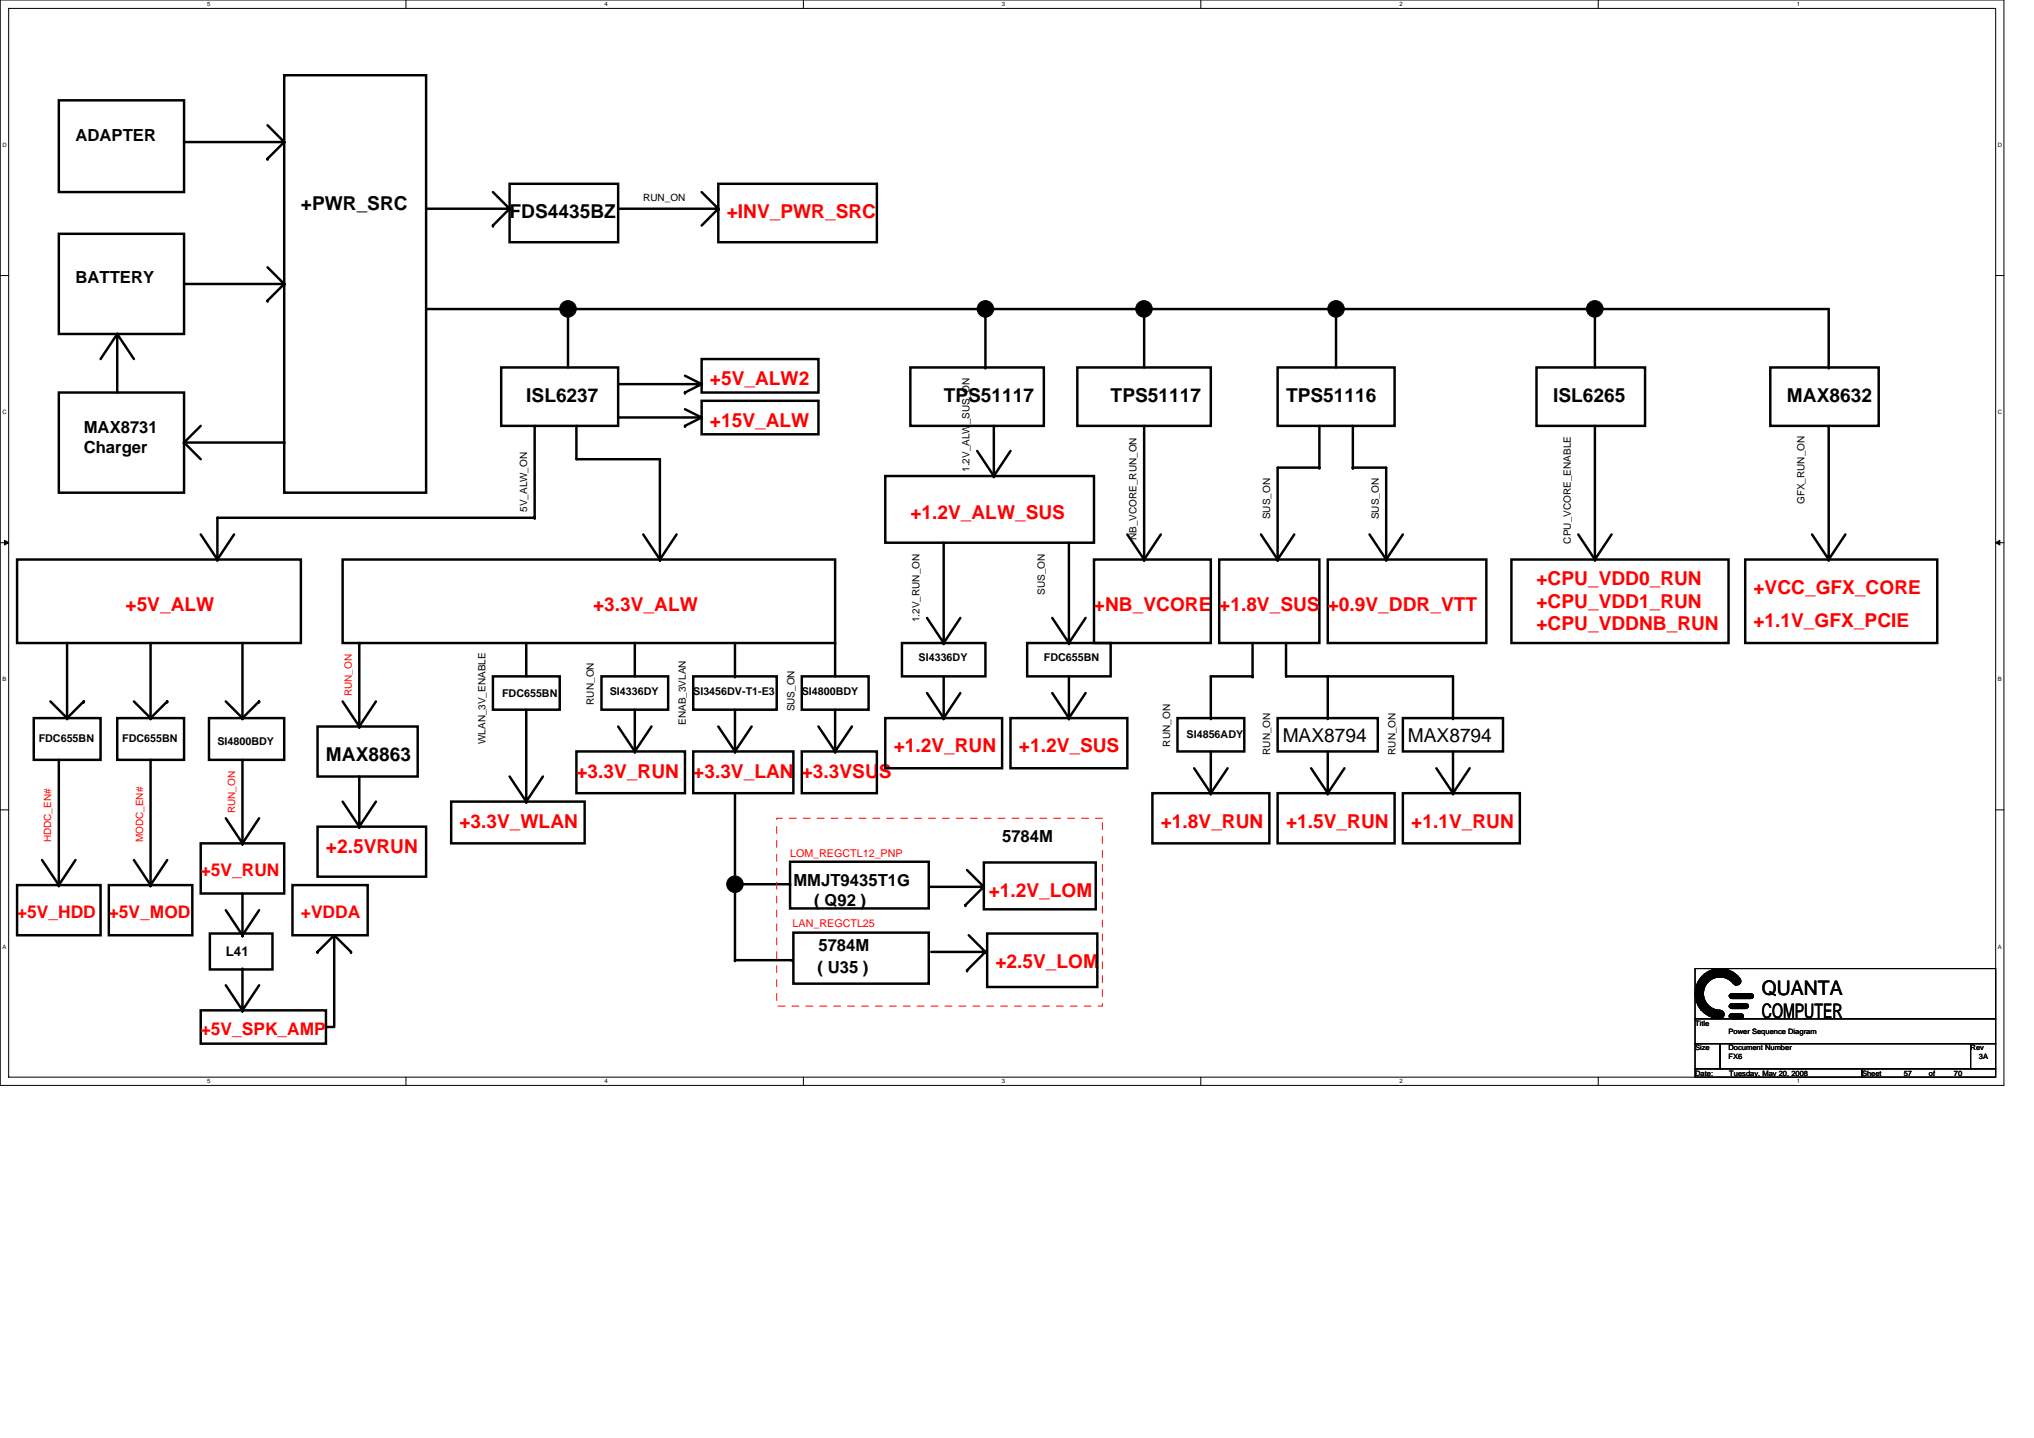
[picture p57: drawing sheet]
<svg xmlns="http://www.w3.org/2000/svg" width="297mm" height="210mm" viewBox="0 0 297 210" stroke-linecap="round" stroke-linejoin="round" font-family="sans-serif">
<defs><g id="words">
<g font-size="2.9">
<text x="257.3" y="145.3">QUANTA</text>
<text x="257.3" y="148.7">COMPUTER</text>
</g>
<g font-size="2.8">
<text x="43.9" y="30.6">+PWR_SRC</text>
<text x="74.4" y="31.9">FDS4435BZ</text>
<text x="76.9" y="58.7">ISL6237</text>
<text x="137.8" y="58.7">TPS51117</text>
<text x="162.2" y="58.7">TPS51117</text>
<text x="187.8" y="58.7">TPS51116</text>
<text x="226.8" y="58.7">ISL6265</text>
<text x="261" y="58.7">MAX8632</text>
<text x="47.6" y="111.1">MAX8863</text>
<text x="187.3" y="108.3">MAX8794</text>
<text x="205.6" y="108.3">MAX8794</text>
</g>
<g font-size="2.8" fill="#f00">
<text x="106.1" y="31.9">+INV_PWR_SRC</text>
<text x="103.7" y="56.2">+5V_ALW2</text>
<text x="103.7" y="62.3">+15V_ALW</text>
<text x="132.9" y="75.7">+1.2V_ALW_SUS</text>
<text x="18.3" y="89.2">+5V_ALW</text>
<text x="86.6" y="89.2">+3.3V_ALW</text>
<text x="159.8" y="89.2">+NB_VCORE</text>
<text x="178.1" y="89.2">+1.8V_SUS</text>
<text x="193.9" y="89.2">+0.9V_DDR_VTT</text>
<text x="224.4" y="85.5">+CPU_VDD0_RUN</text>
<text x="224.4" y="88.8">+CPU_VDD1_RUN</text>
<text x="256.1" y="86.7">+VCC_GFX_CORE</text>
<text x="224.4" y="92.1">+CPU_VDDNB_RUN</text>
<text x="256.1" y="91.6">+1.1V_GFX_PCIE</text>
<text x="84.2" y="113.5">+3.3V_RUN</text>
<text x="101.2" y="113.5">+3.3V_LAN</text>
<text x="117.1" y="113.5">+3.3VSUS</text>
<text x="130.5" y="109.9">+1.2V_RUN</text>
<text x="148.8" y="109.9">+1.2V_SUS</text>
<text x="47.6" y="124.5">+2.5VRUN</text>
<text x="67.1" y="120.9">+3.3V_WLAN</text>
<text x="169.5" y="120.9">+1.8V_RUN</text>
<text x="187.8" y="120.9">+1.5V_RUN</text>
<text x="206.1" y="120.9">+1.1V_RUN</text>
<text x="144.4" y="131">+1.2V_LOM</text>
<text x="145.4" y="141.3">+2.5V_LOM</text>
</g>
<g font-size="2.5" fill="#f00">
<text x="29.3" y="128">+5V_RUN</text>
<text x="2.5" y="134">+5V_HDD</text>
<text x="15.9" y="134">+5V_MOD</text>
<text x="43.9" y="134">+VDDA</text>
<text x="29.3" y="151.1">+5V_SPK_AMP</text>
</g>
<g font-size="2.4">
<text x="11" y="20.6">ADAPTER</text>
<text x="11" y="41.3">BATTERY</text>
<text x="12.2" y="63.2">MAX8731</text>
<text x="12.2" y="66.1">Charger</text>
<text x="146.3" y="123">5784M</text>
<text x="115.9" y="129.4">MMJT9435T1G</text>
<text x="118.9" y="132.2">( Q92 )</text>
<text x="119.4" y="142.1">( U35 )</text>
<text x="119.5" y="138.8">5784M</text>
</g>
<text font-size="1.9" x="33" y="139.6">L41</text>
<g font-size="1.6">
<text x="73.3" y="101.8">FDC655BN</text>
<text x="89" y="101.5">SI4336DY</text>
<text x="101.2" y="101.5">SI3456DV-T1-E3</text>
<text x="117.1" y="101.5">SI4800BDY</text>
<text x="134.2" y="96.6">SI4336DY</text>
<text x="152.4" y="96.6">FDC655BN</text>
<text x="173.3" y="107.8">SI4856ADY</text>
<text x="5.6" y="108.4">FDC655BN</text>
<text x="17.8" y="108.4">FDC655BN</text>
<text x="31.7" y="108.8">SI4800BDY</text>
</g>
<g font-size="1.6" fill="#f00">
<text x="115.4" y="125.2">LOM_REGCTL12_PNP</text>
<text x="115.8" y="135.4">LAN_REGCTL25</text>
</g>
<g font-size="1.5">
<text x="93.9" y="29.4">RUN_ON</text>
<text x="141.6" y="68.9" transform="rotate(-90 141.6 68.9)">1.2V_ALW_SUS_ON</text>
<text x="77" y="74.7" transform="rotate(-90 77 74.7)">5V_ALW_ON</text>
<text x="185.5" y="75.8" transform="rotate(-90 185.5 75.8)">SUS_ON</text>
<text x="201.4" y="75.8" transform="rotate(-90 201.4 75.8)">SUS_ON</text>
<text x="263.5" y="73.6" transform="rotate(-90 263.5 73.6)">GFX_RUN_ON</text>
<text x="166" y="78.9" transform="rotate(-90 166 78.9)">NB_VCORE_RUN_ON</text>
<text x="229.4" y="79.4" transform="rotate(-90 229.4 79.4)">CPU_VCORE_ENABLE</text>
<text x="152.6" y="86.8" transform="rotate(-90 152.6 86.8)">SUS_ON</text>
<text x="134.3" y="90.8" transform="rotate(-90 134.3 90.8)">1.2V_RUN_ON</text>
<text x="86.7" y="102.9" transform="rotate(-90 86.7 102.9)">RUN_ON</text>
<text x="100.2" y="105.8" transform="rotate(-90 100.2 105.8)">ENAB_3VLAN</text>
<text x="116" y="103.9" transform="rotate(-90 116 103.9)">SUS_ON</text>
<text x="70.9" y="108.6" transform="rotate(-90 70.9 108.6)">WLAN_3V_ENABLE</text>
<text x="170.9" y="109" transform="rotate(-90 170.9 109)">RUN_ON</text>
<text x="185.5" y="110.2" transform="rotate(-90 185.5 110.2)">RUN_ON</text>
<text x="203.8" y="110.2" transform="rotate(-90 203.8 110.2)">RUN_ON</text>
</g>
<g font-size="1.5" fill="#f00">
<text x="51.4" y="101.7" transform="rotate(-90 51.4 101.7)">RUN_ON</text>
<text x="34.3" y="118.8" transform="rotate(-90 34.3 118.8)">RUN_ON</text>
<text x="7.5" y="123" transform="rotate(-90 7.5 123)">HDDC_EN#</text>
<text x="20.9" y="123" transform="rotate(-90 20.9 123)">MODC_EN#</text>
</g>
<g font-size="1.1">
<text x="247.5" y="149.8">Title</text>
<text x="247.5" y="153.4">Size</text>
<text x="252.4" y="153.4">Document Number</text>
<text x="252.4" y="154.6">FX6</text>
<text x="252.4" y="151">Power Sequence Diagram</text>
<text x="287.8" y="153.4">Rev</text>
<text x="289" y="154.6">3A</text>
<text x="247.5" y="157.1">Date:</text>
<text x="252.5" y="157.1">Tuesday, May 20, 2008</text>
<text x="271.9" y="157.1">Sheet</text>
<text x="278" y="157.1">57</text>
<text x="281.7" y="157.1">of</text>
<text x="285.3" y="157.1">70</text>
</g>
<g font-size=".9">
<text x="30.3" y=".9">5</text>
<text x="88.3" y=".9">4</text>
<text x="146.3" y=".9">3</text>
<text x="204.4" y=".9">2</text>
<text x="262.4" y=".9">1</text>
<text x=".4" y="21.5">D</text>
<text x="291.8" y="21.5">D</text>
<text x=".4" y="60.5">C</text>
<text x="291.8" y="60.5">C</text>
<text x=".4" y="99.5">B</text>
<text x="291.8" y="99.5">B</text>
<text x=".4" y="138.5">A</text>
<text x="291.8" y="138.5">A</text>
<text x="30.3" y="158.2">5</text>
<text x="88.3" y="158.2">4</text>
<text x="146.3" y="158.2">3</text>
<text x="204.4" y="158.2">2</text>
<text x="262.4" y="158.2">1</text>
</g>
</g></defs>
<path d="M0 0h292.6v158.5h-292.6zM1.3 1.2h290.1v156.1h-290.1z" fill="none" stroke="#000" stroke-width=".15"/>
<g fill="#fff">
<path d="M30.3 .1h.4v1h-.4z"/>
<path d="M30.3 157.4h.4v1h-.4z"/>
</g>
<path d="M59.3 0v1.2M59.3 157.3v1.2" fill="none" stroke="#000" stroke-width=".15"/>
<g fill="#fff">
<path d="M88.3 .1h.4v1h-.4z"/>
<path d="M88.3 157.4h.4v1h-.4z"/>
</g>
<path d="M117.3 0v1.2M117.3 157.3v1.2" fill="none" stroke="#000" stroke-width=".15"/>
<g fill="#fff">
<path d="M146.3 .1h.5v1h-.5z"/>
<path d="M146.3 157.4h.5v1h-.5z"/>
</g>
<path d="M175.4 0v1.2M175.4 157.3v1.2" fill="none" stroke="#000" stroke-width=".15"/>
<g fill="#fff">
<path d="M204.4 .1h.4v1h-.4z"/>
<path d="M204.4 157.4h.4v1h-.4z"/>
</g>
<path d="M233.4 0v1.2M233.4 157.3v1.2" fill="none" stroke="#000" stroke-width=".15"/>
<g fill="#fff">
<path d="M262.4 .1h.5v1h-.5z"/>
<path d="M262.4 157.4h.5v1h-.5z"/>
<path d="M.4 20.7h.6v1h-.6z"/>
<path d="M291.8 20.7h.6v1h-.6z"/>
<path d="M.4 59.7h.6v1h-.6z"/>
<path d="M291.8 59.7h.6v1h-.6z"/>
</g>
<path d="M0 40.2h1.3M291.4 40.2h1.3" fill="none" stroke="#000" stroke-width=".15"/>
<g fill="#fff">
<path d="M.4 98.7h.5v1h-.5z"/>
<path d="M291.8 98.7h.5v1h-.5z"/>
</g>
<path d="M0 79.2h1.3M291.4 79.2h1.3" fill="none" stroke="#000" stroke-width=".15"/>
<path d="M.7 78.9l.6 .3-.6 .4zM291.4 79.2l.7-.3v.7z" fill="#000" stroke="#000" stroke-width=".15"/>
<g fill="#fff">
<path d="M.4 137.8h.5v.9h-.5z"/>
<path d="M291.8 137.8h.5v.9h-.5z"/>
</g>
<g fill="none" stroke="#000" stroke-width=".15">
<path d="M0 118.3h1.3M291.4 118.3h1.3M247.5 141.4h43.9v7.4h-43.9zM247.5 148.8h43.9v3.6h-43.9zM247.5 152.4h3.7v3.7h-3.7zM247.5 156.1h24.4v1.2h-24.4zM247.7 144.2v1.7l.1 .4v-2.4l.1-.3v3.1l.1 .1v-3.4l.2-.2v3.8l.1 .2v-4.2l.1-.1v4.6M248.5 147.5v-4.7l.1-.1v5h.2v-1.9l.1 .3v1.7l.1 .1v-1.6l.1 .3v1.4l.2 .1v-1.4l.1 .1v1.5h.1v-1.4l.1 .1v1.4h.1v-1.2l.2 .1v1.1l.1 .1v-1.2l.1 .1v1.1h.1v-1M248.8 142.4v2.1l.1-.4v-1.7l.1-.1v1.6l.1-.2v-1.5l.2-.2v1.5l.1-.1v-1.5h.1v1.4l.1-.1v-1.3l.1-.1v1.2l.2-.1v-1.1l.1-.1v1.2M250.2 141.9a3.4 3.4 0 0 1 3.9 1.6M250.2 142.7a2.58 2.58 0 0 1 3.2 1.2M250.2 142.6a2.7 2.7 0 0 1 3.4 1.3"/>
<path d="M250.2 142.5a2.78 2.78 0 0 1 3.4 1.1M250.2 142.3a2.96 2.96 0 0 1 3.6 1.5M250.2 142.2a3.1 3.1 0 0 1 3.7 1.5M250.2 142.1a3.2 3.2 0 0 1 3.7 1.4M250.2 141.7a3.5 3.5 0 0 1 4 1.6M250.2 147.4v.1h.2v1h.1v-1h.1v1.1h-.2l.3-1.1M250.2 141.6v1.2l-.1-.1v-1zM250.3 141.8a3.4 3.4 0 0 1 3.8 1.6M250.4 141.7v1M250.7 147.5h.1M250.7 147.5v1.1l.1-.1v-1l.1 .3v.8h.2v-.9h.1v.9h.1v-.9h.2v.9l.1-.1v-.7l.1 .1v.5M251.2 141.4a3.6 3.6 0 0 1 2.8 1.4"/>
<path d="M251.2 141.4a3.7 3.7 0 0 0-3.7 3.7 3.7 3.7 0 0 0 3.7 3.6M251.2 142.7a2.43 2.43 0 0 1 1.9 .9M251.2 142.7a2.42 2.42 0 0 0-2.4 2.4 2.42 2.42 0 0 0 2.4 2.4M251.2 141.4l-1.1 .2M251.2 142.7l-.9 .1M251.2 152.4h36.6v3.7h-36.6zM252.7 145.2h3.3v.1h-3.5v.2h3.6l-.1 .1h-3.3l.1 .1h3.2M252.7 146.7h2.5v.1h-2.5l-.2 .1h2.9l-.2 .1h-2.7l.3 .2h2.3M252.7 148.1h1.8v.2h-2v.1h2.1l-.1 .1h-2l.3 .1h1.7M252.9 148h1.4M252.9 148.8h1.4M252.9 147.3h2.1"/>
<path d="M252.9 146.6h2.1M252.9 145.8h2.8M252.9 145.1h2.8M271.9 156.1h19.5v1.2h-19.5zM287.8 152.4h3.6v3.7h-3.6z"/>
<circle cx="251.2" cy="148.1" r=".61"/>
<circle cx="252.9" cy="148.4" r=".36"/>
<circle cx="252.9" cy="146.9" r=".36"/>
<circle cx="252.9" cy="145.4" r=".36"/>
<circle cx="253.6" cy="143.3" r=".6"/>
<circle cx="254.2" cy="148.4" r=".36"/>
<circle cx="255" cy="146.9" r=".36"/>
<circle cx="255.7" cy="145.4" r=".35"/>
</g>
<g fill="none" stroke="#000" stroke-width=".36">
<path d="M8.6 14.6h18.3v13.4h-18.3zM39.1 18.3l2.4 2.4M41.5 11h20.7v60.9h-20.7zM8.6 34.1h18.3v14.7h-18.3zM26.9 20.7h14.6M39.1 23.2h.1M39.1 39l2.4 2.5M41.5 20.7h.1M41.5 20.7l-2.4 2.5M62.2 30.5h12.2M72 32.9h.1M72 28l2.4 2.5"/>
<path d="M74.4 26.8h15.9v8.6h-15.9zM74.4 30.5h.1M74.4 30.5l-2.4 2.4M90.3 30.5h14.6M102.5 28l2.4 2.5M104.9 26.8h23.2v8.6h-23.2zM104.9 30.5h.1M104.9 30.5l-2.4 2.4M8.6 57.3h18.3v14.6h-18.3zM17.1 48.8v8.5M17.1 48.8h.1M17.1 48.8l-2.4 3.6"/>
<path d="M17.1 48.8l2.5 3.6M26.9 41.5h14.6M39.1 43.9h.1M41.5 41.5h.1M41.5 41.5l-2.4 2.4M62.2 45.1h204.9v8.6M73.2 53.7h17.1v8.5h-17.1zM82.9 45.1v8.6M90.3 56.1h12.2M100 57.3h.1M100 54.9l2.5 1.2M100 59.8l2.5 1.2"/>
<path d="M102.5 52.4h17v4.9h-17zM102.5 58.5h17v4.9h-17zM102.5 56.1h.1M102.5 56.1l-2.5 1.2M132.9 53.7h19.5v8.5h-19.5zM143.9 53.7h.1M143.9 45.1v8.6M157.3 53.7h19.5v8.5h-19.5zM167.1 45.1v8.6M186.6 53.7h17.1v8.5h-17.1zM195.1 45.1v8.6M224.4 53.7h15.8v8.5h-15.8z"/>
<path d="M232.9 45.1v8.6M258.5 53.7h15.9v8.5h-15.9zM267.1 53.7h.1M26.9 64.6h.1M26.9 64.6h14.6M26.9 64.6l2.4 2.5M29.3 78l2.4 3.7M29.3 62.2l-2.4 2.4M34.2 78l-2.5 3.7M41.5 64.6h.1M78.1 75.6h-46.4v6.1M78.1 75.6h.1"/>
<path d="M78.1 62.2v13.4M84.2 62.2v4.9h12.2v14.6M90.3 61h12.2M93.9 78l2.5 3.7M98.8 78l-2.4 3.7M100 62.2h.1M102.5 61h.1M102.5 61l-2.5 1.2M129.3 69.5h30.5v9.7h-30.5zM137.8 79.2v14.7M142.7 65.8l2.4 3.7M145.1 69.5h.1"/>
<path d="M145.1 62.2v7.3M147.6 65.8l-2.5 3.7M156.1 79.2v14.7M164.6 78l2.5 3.7M167.1 62.2v19.5M169.5 78l-2.4 3.7M184.1 78l2.5 3.7M189 78l-2.4 3.7M192.7 68.3h-6.1v13.4M192.7 68.3h.1M192.7 62.2v6.1M197.6 68.3h.1"/>
<path d="M197.6 68.3h4.8v13.4M197.6 62.2v6.1M200 78l2.4 3.7M204.9 78l-2.5 3.7M230.5 78l2.4 3.7M232.9 62.2v19.5M235.3 78l-2.4 3.7M264.6 78l2.5 3.7M267.1 62.2v19.5M269.5 78l-2.4 3.7M2.5 81.7h41.4v12.2h-41.4zM9.8 93.9v11"/>
<path d="M22 93.9v11M31.7 81.7h.1M35.4 93.9v11M50 81.7h72v12.2h-72zM52.5 93.9h.1M52.5 93.9v12.2M72 98.8h9.7v4.8h-9.7zM76.9 93.9v4.9M87.8 98.8h9.8v4.8h-9.8zM92.7 93.9v4.9M96.4 81.7h.1M101.2 98.8h12.2v4.8h-12.2z"/>
<path d="M107.3 98.8h.1M107.3 93.9v4.9M117.1 98.8h9.7v4.8h-9.7zM122 93.9v4.9M131.7 93.9h12.2v4.9h-12.2zM135.4 90.2l2.4 3.7M137.8 93.9h.1M137.8 98.8v6.1M140.2 90.2l-2.4 3.7M150 93.9h12.2v4.9h-12.2zM153.7 90.2l2.4 3.7M156.1 93.9h.1"/>
<path d="M156.1 98.8v6.1M158.5 90.2l-2.4 3.7M159.8 81.7h17v12.2h-17zM167.1 81.7h.1M178.1 81.7h14.6v12.2h-14.6zM182.9 98.8h-6.1v6.1M182.9 98.8h.1M182.9 93.9v4.9M186.6 81.7h.1M187.8 93.9v4.9h6.1M193.9 81.7h23.2v12.2h-23.2zM193.9 98.8h.1"/>
<path d="M193.9 98.8v6.1M193.9 98.8h18.3v6.1M202.4 81.7h.1M220.7 81.7h31.7v12.2h-31.7zM232.9 81.7h.1M254.9 81.7h28v12.2h-28zM267.1 81.7h.1M4.9 104.9h9.8v6.1h-9.8zM7.4 102.4l2.4 2.5M8.6 111v18.2M9.8 104.9h.1M12.2 102.4h.1"/>
<path d="M12.2 102.4l-2.4 2.5M17.1 104.9h9.8v6.1h-9.8zM19.6 102.4l2.4 2.5M22 104.9h.1M22 111v18.2M24.4 102.4h.1M24.4 102.4l-2.4 2.5M30.5 104.9h11v6.1h-11zM33 119.5l2.4 3.6M33 102.4l2.4 2.5M35.4 104.9h.1M35.4 111v12.1"/>
<path d="M37.8 102.4h.1M37.8 119.5l-2.4 3.6M37.8 102.4l-2.4 2.5M46.4 106.1h14.6v7.3h-14.6zM50 117.1l2.5 3.6M50 102.4l2.5 3.7M52.5 113.4v7.3M52.5 106.1h.1M54.9 117.1l-2.4 3.6M54.9 102.4l-2.4 3.7M65.9 117.1h19.5v6h-19.5zM74.4 113.4l2.5 3.7"/>
<path d="M76.9 103.6v13.5M76.9 117.1h.1M79.3 113.4l-2.4 3.7M84.2 109.7h15.8v6.1h-15.8zM90.3 106.1l2.4 3.6M92.7 109.7h.1M92.7 103.6v6.1M95.1 106.1l-2.4 3.6M101.2 109.7h14.7v6.1h-14.7zM104.9 106.1l2.4 3.6M107.3 103.6v6.1M107.3 109.7h.1"/>
<path d="M107.3 116v24.2M109.8 106.1l-2.5 3.6M117.1 109.7h11v6.1h-11zM119.5 106.1l2.5 3.6M122 103.6v6.1M122 109.7h.1M124.4 106.1l-2.4 3.6M129.3 104.9h17v7.3h-17zM135.4 101.2l2.4 3.7M137.8 104.9h.1M140.2 101.2l-2.4 3.7M147.6 104.9h17v7.3h-17z"/>
<path d="M153.7 101.2l2.4 3.7M156.1 104.9h.1M158.5 101.2l-2.4 3.7M168.3 115.8h17.1v7.3h-17.1zM172 104.9h9.7v4.8h-9.7zM174.4 112.2l2.4 3.6M176.8 104.9h.1M176.8 115.8h.1M176.8 109.7v6.1M179.3 112.2l-2.5 3.6M186.6 115.8h17.1v7.3h-17.1zM186.6 104.9h14.6v4.8h-14.6z"/>
<path d="M191.5 112.2l2.4 3.6M193.9 104.9h.1M193.9 115.8h.1M193.9 109.7v6.1M196.3 112.2l-2.4 3.6M204.9 104.9h14.6v4.8h-14.6zM204.9 115.8h17.1v7.3h-17.1zM209.8 112.2l2.4 3.6M212.2 115.8h.1M212.2 109.7v6.1M212.2 104.9h.1M214.6 112.2l-2.4 3.6"/>
<path d="M2.5 129.2h12.2v7.4h-12.2zM6.1 125.6l2.5 3.6M8.6 129.2h.1M11 125.6l-2.4 3.6M15.9 129.2h12.2v7.4h-12.2zM19.6 125.6l2.4 3.6M22 129.2h.1M24.4 125.6l-2.4 3.6M29.3 123.1h12.2v7.4h-12.2zM30.6 136.3h9.2v5.3h-9.2zM33 132.9l2.4 3.7M35.4 123.1h.1"/>
<path d="M35.4 130.5v6.1M35.4 136.6h.1M37.8 132.9l-2.4 3.7M42.7 129.2h11v7.4h-11zM46.4 120.7h15.8v7.3h-15.8zM46.4 139h.1M48.8 136.6h.1M48.8 136.6v13.4M48.8 136.6l-2.4 2.4M48.8 136.6l2.5 2.4M51.3 139h.1M52.5 120.7h.1"/>
<path d="M107.3 129.1h8.1M115.4 129.1h.1M115.4 125.8h20.2v6.9h-20.2zM115.9 136.2h19.7v7.4h-19.7zM135.7 129.5h7.6M136 139h7.5M141 132.2h.1M141.2 127l2.5 2.5M141.5 136.6l2.4 2.4M143.4 129.7l-2.4 2.5M143.7 125.9h16.3v6.9h-16.3zM143.7 129.5h.1"/>
<path d="M143.7 139.2l-2.5 2.5M143.9 139h.1M144.2 136.3h16v7.8h-16zM29.3 147.5h18.3v4.9h-18.3zM33 143.9l2.4 3.6M35.4 147.5h.1M35.4 141.4v6.1M37.8 143.9l-2.4 3.6M47.6 150h1.1M107.3 140.2h.1M107.3 140.2h8.5M115.8 140.2h.1"/>
<path d="M141.2 141.7h.1"/>
</g>
<g fill="#000" stroke="#000" stroke-width=".15">
<circle cx="82.9" cy="45.1" r="1.21"/>
<circle cx="143.9" cy="45.1" r="1.21"/>
<circle cx="167.1" cy="45.1" r="1.21"/>
<circle cx="195.1" cy="45.1" r="1.21"/>
<circle cx="232.9" cy="45.1" r="1.21"/>
<circle cx="107.3" cy="129.1" r="1.21"/>
</g>
<path d="M113.4 119.5h47.6v27.4h-47.6z" fill="none" stroke="#f00" stroke-width=".15" stroke-dasharray="1 1 1 1 1 1 1 1"/>
<use href="#words"/>
</svg>
